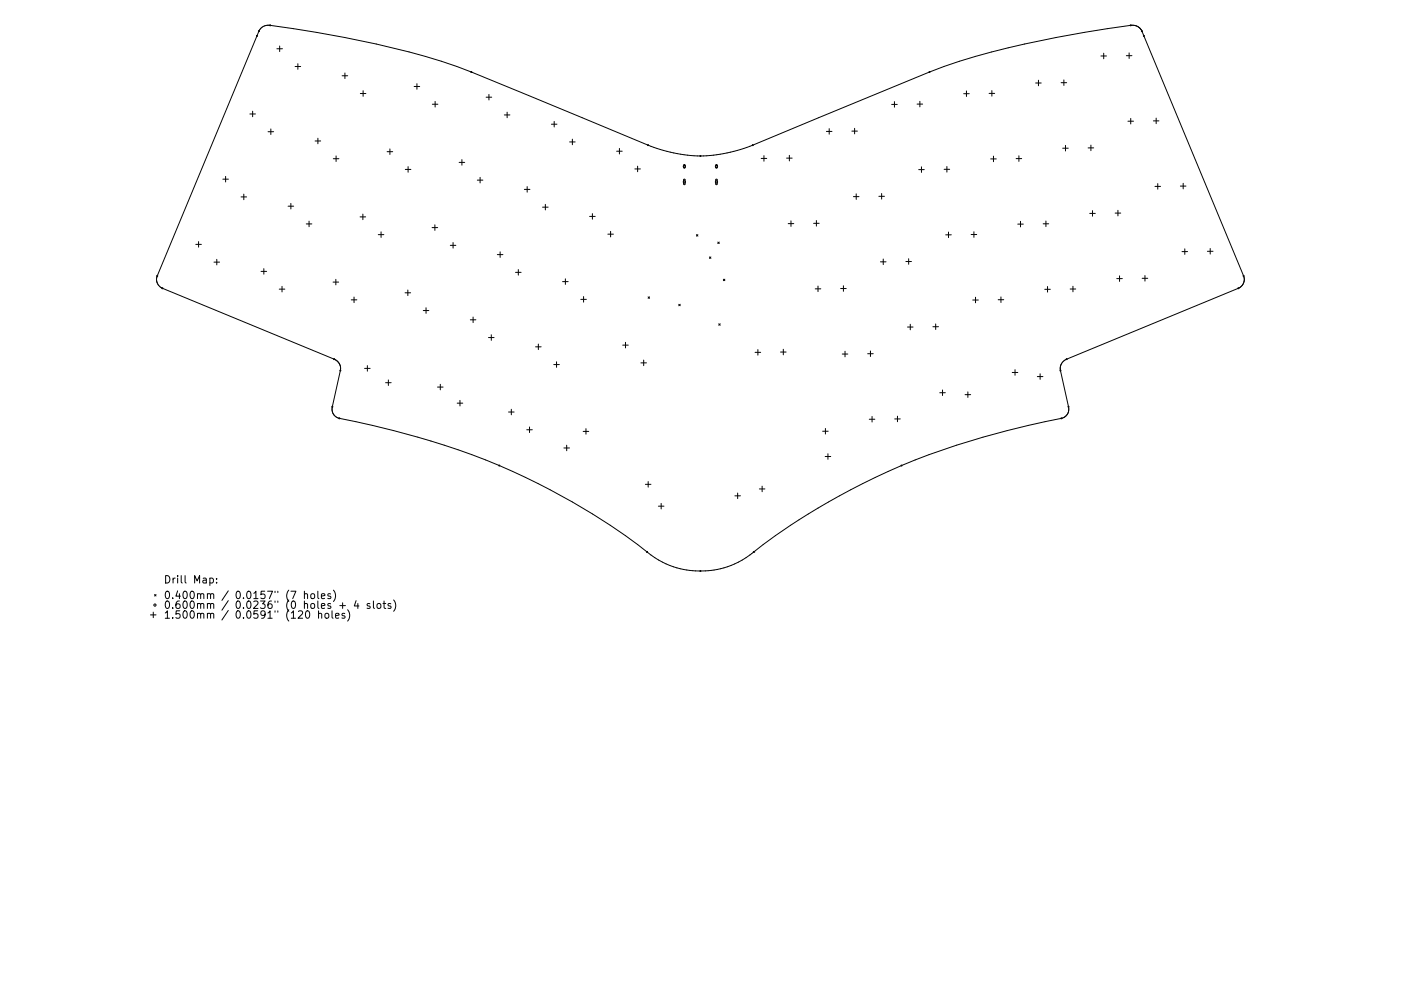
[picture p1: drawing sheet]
<svg xmlns="http://www.w3.org/2000/svg" width="297mm" height="210mm" viewBox="0 0 297 210" stroke-linecap="round" stroke-linejoin="round" font-family="sans-serif">
<defs><g id="words">
<g font-size="2.2">
<text x="34.7" y="123.8">Drill Map:</text>
<text x="34.7" y="127.1">0.400mm / 0.0157&quot; (7 holes)</text>
<text x="34.7" y="129.2">0.600mm / 0.0236&quot; (0 holes + 4 slots)</text>
<text x="34.7" y="131.2">1.500mm / 0.0591&quot; (120 holes)</text>
</g>
</g></defs>
<g fill="none" stroke="#000" stroke-width=".21">
<path d="M55.3 6a2.3 2.3 0 0 1 2-.6 207.9 207.9 0 0 1 39.5 8.7l40.6 16.7a28 28 0 0 0 22.2 0l37.5-15.5a163.5 163.5 0 0 1 32.8-8.4l10.1-1.5 1 .2 .9 .7 21.8 52.2a2.04 2.04 0 0 1-1.1 2.7l-36.4 15a2.11 2.11 0 0 0-1.4 2.4l1.7 7.7a1.98 1.98 0 0 1-1.5 2.5 161.2 161.2 0 0 0-42.1 13.8 141 141 0 0 0-24.7 15.7 17.9 17.9 0 0 1-21-1.2 145.1 145.1 0 0 0-58.2-26.8l-7-1.5a1.98 1.98 0 0 1-1.5-2.5l1.7-8-.2-1-.7-.8-36.9-15.3a2.03 2.03 0 0 1-1.1-2.7l21.6-51.9zM58.7 10.3h1.2M59.3 9.8v1.1M62.6 14.1h1.1M63.2 13.5v1.2M72.5 16.1h1.2M73.1 15.5v1.2M76.4 19.8h1.2M77 19.3v1.1M87.8 18.3h1.2M88.4 17.8v1.1M204.3 19.9h1.2"/>
<path d="M204.9 19.3v1.2M209.7 19.8h1.2M210.3 19.2v1.2M219.6 17.6h1.2M220.2 17v1.2M225 17.5h1.2M225.6 17v1.1M233.4 11.9h1.2M234 11.3v1.2M238.8 11.8h1.2M239.4 11.2v1.2M47.2 38h1.2"/>
<path d="M47.8 37.4v1.2M53 24.2h1.2M53.6 23.6v1.2M56.8 27.9h1.2M57.4 27.4v1.1M66.8 29.9h1.2M67.4 29.3v1.2M70.7 33.7h1.1M71.3 33.1v1.2M82.1 32.2h1.2M82.7 31.6v1.2M85.9 35.9h1.2"/>
<path d="M86.5 35.4v1.1M91.7 22.1h1.1M92.3 21.5v1.2M97.3 34.5h1.2M97.9 33.9v1.1M101.2 38.2h1.2M101.8 37.6v1.2M103.1 20.6h1.2M103.7 20v1.2M106.9 24.4h1.2M107.5 23.8v1.2M111.8 39.6v1.2"/>
<path d="M116.9 26.4h1.2M117.5 25.8v1.1M120.8 30.1h1.1M121.4 29.5v1.2M130.7 32.1h1.2M131.3 31.5v1.2M134.6 35.8h1.2M135.2 35.3v1.1M145 35h.3l-.2 .7-.2-.1zM145 38l.3 .1v1l-.2 .1-.2-.2zM151.8 35h.3l-.2 .7-.1-.1zM151.8 38l.3 .1v1l-.2 .1-.2-.2z"/>
<path d="M161.4 33.6h1.2M162 33v1.2M166.8 33.5h1.2M167.4 33v1.1M175.2 27.9h1.2M175.8 27.3v1.2M180.6 27.8h1.2M181.2 27.2v1.2M189 22.2h1.2M189.6 21.6v1.1M194.4 22.1h1.2M194.8 36h1.2"/>
<path d="M195 21.5v1.2M195.4 35.4v1.2M200.2 35.9h1.2M200.8 35.3v1.2M210 33.7h1.2M210.6 33.1v1.2M215.4 33.6h1.2M216 33.1v1.1M225.3 31.4h1.2M225.9 30.9v1.1M230.7 31.4h1.2M231.3 30.8v1.2"/>
<path d="M239.1 25.7h1.2M239.7 25.1v1.2M244.5 25.6h1.2M244.9 39.5h1.2M245.1 25.1v1.1M245.5 39v1.1M250.3 39.5h1.1M250.9 38.9v1.2M41.5 51.8h1.2M42.1 51.3v1.1M45.4 55.6h1.2M46 55v1.2"/>
<path d="M51.1 41.8h1.2M51.7 41.2v1.2M55.3 57.6h1.2M55.9 57v1.2M61.1 43.7h1.2M61.7 43.2v1.1M64.9 47.5h1.2M65.5 46.9v1.2M70.6 59.9h1.2M71.2 59.3v1.1M76.3 46h1.2M76.9 45.4v1.2"/>
<path d="M80.2 49.8h1.2M80.8 49.2v1.2M91.6 48.3h1.2M92.2 47.7v1.2M95.5 52.1h1.2M96.1 51.5v1.1M105.4 54h1.2M106 53.4v1.2M109.3 57.8h1.2M109.9 57.2v1.2M111.2 40.2h1.2M115 43.9h1.2"/>
<path d="M115.6 43.4v1.1M119.3 59.7h1.2M119.9 59.2v1.1M125 45.9h1.2M125.6 45.3v1.2M128.9 49.7h1.2M129.5 49.1v1.2M147.7 49.8l.3 .3M148 49.8l-.3 .3M150.4 54.5l.3 .3M150.7 54.5l-.3 .3M152.2 51.4l.3 .3"/>
<path d="M152.5 51.4l-.3 .3M153.4 59.2l.3 .4M153.7 59.2l-.3 .4M167.1 47.4h1.2M167.7 46.9v1.1M172.5 47.4h1.2M173.1 46.8v1.2M180.9 41.7h1.2M181.5 41.1v1.2M186.3 41.7h1.2M186.7 55.6h1.2M186.9 41.1v1.1"/>
<path d="M187.3 55v1.1M192.1 55.5h1.1M192.7 54.9v1.2M200.5 49.8h1.2M201.1 49.2v1.2M205.9 49.8h1.2M206.5 49.2v1.1M215.8 47.5h1.2M216.4 47v1.1M221.2 47.5h1.1M221.8 46.9v1.2M231 45.3h1.2"/>
<path d="M231.6 44.7v1.2M236.4 45.2h1.2M236.8 59.1h1.2M237 44.6v1.2M237.4 58.5v1.2M242.2 59h1.1M242.8 58.5v1.1M250.6 53.4h1.2M251.2 52.8v1.2M256 53.3h1.2M256.6 52.7v1.2M59.2 61.3h1.2"/>
<path d="M59.8 60.8v1.1M74.5 63.6h1.2M75.1 63v1.2M77.3 78.2h1.2M77.9 77.6v1.2M85.9 62.1h1.2M86.5 61.5v1.2M89.7 65.9h1.2M90.3 65.3v1.2M99.7 67.9h1.2M100.3 67.3v1.1M103.6 71.6h1.2"/>
<path d="M104.2 71v1.2M113.5 73.6h1.2M114.1 73v1.2M117.4 77.3h1.2M118 76.8v1.1M123.1 63.5h1.2M123.7 62.9v1.2M132 73.2h1.2M132.6 72.6v1.2M135.9 77h1.2M136.5 76.4v1.2M137.4 63l.3 .3"/>
<path d="M137.7 63l-.3 .3M143.9 64.6l.3 .3M144.2 64.6l-.3 .3M152.4 68.7l.3 .3M152.7 68.7l-.3 .3M160.1 74.8h1.2M160.7 74.2v1.1M165.5 74.7h1.2M166.1 74.1v1.2M172.8 61.3h1.2M173.4 60.7v1.2M178.2 61.2h1.2"/>
<path d="M178.6 75.1h1.2M178.8 60.6v1.2M179.2 74.5v1.2M184 75.1h1.1M184.6 74.5v1.1M192.4 69.4h1.2M193 68.8v1.2M197.8 69.3h1.2M198.4 68.7v1.2M206.2 63.7h1.2M206.8 63.1v1.1M211.6 63.6h1.2"/>
<path d="M212.2 63v1.2M214.6 79h1.2M215.2 78.4v1.2M219.9 79.9h1.2M220.5 79.3v1.2M221.5 61.4h1.2M222.1 60.8v1.2M226.9 61.3h1.2M227.5 60.7v1.2M81.7 81.2h1.2M82.3 80.6v1.2M92.8 82.1h1.1"/>
<path d="M93.4 81.5v1.2M96.9 85.5h1.2M97.5 84.9v1.2M107.8 87.4h1.2M108.4 86.8v1.2M111.7 91.2h1.2M112.3 90.6v1.2M119.6 95h1.1M120.1 94.5v1.1M123.6 91.5h1.2M124.2 90.9v1.2M174.4 91.5h1.2"/>
<path d="M174.9 96.9h1.2M175 90.9v1.2M175.5 96.3v1.1M184.3 89h1.2M184.9 88.4v1.1M189.7 88.9h1.2M190.3 88.3v1.2M199.2 83.3h1.2M199.8 82.7v1.2M204.6 83.7h1.2M205.2 83.1v1.2M136.8 102.8h1.2"/>
<path d="M137.4 102.2v1.1M139.6 107.4h1.2M140.2 106.8v1.2M155.8 105.2h1.2M156.4 104.6v1.2M159.8 117.1h.1M161 103.7h1.2M161.6 103.1v1.2M31.9 130.5h1.2M32.5 129.9v1.1M32.8 126.1l.3 .4M33.1 126.1l-.3 .4"/>
<path d="M44.5 122.7l.4-.1 .3 .3-.1 .7h-.6M45.9 123.5v.2M45.9 122.7v.2M64.5 126.1l.3-.1h.3l.1 1M64.5 125.4v1.6M64.9 129.7l.2-.1a.84 .84 0 0 1 .6 .8 .84 .84 0 0 1-.6 .8l-.2-.2-.1-.4zM66 126.1l.2-.1 .4 .1 .1 .6-.1 .2-.4 .1-.2-.1zM67.4 125.4v1.4l.2 .2M67.5 130.3l.3-.2 .3 .1 .1 1M67.5 129.6v1.6M68.1 126.5l.8-.2-.1-.3h-.4l-.3 .2 .1 .7h.6M69 130.3l.2-.2 .4 .2 .1 .6-.1 .2-.4 .1-.2-.2z"/>
<path d="M70.1 126h-.4l-.2 .2 .1 .2 .5 .2v.3h-.6M70.4 129.6v1.3l.2 .3M70.7 125.2a1.81 1.81 0 0 1 0 2.4M71.1 130.6l.8-.1-.1-.3-.4-.1-.3 .2 .1 .8h.6M72 128.5h1.2M72.6 127.9v1.2M73.1 130.2l-.4-.1-.2 .2 .1 .3 .5 .1v.4h-.6M73.7 129.4a1.81 1.81 0 0 1 0 2.4M75.5 127.4l-.4 1.2h1M75.9 128v1.1M78.4 128.1l-.4-.1-.2 .3 .1 .2 .5 .1v.4h-.6M79.2 127.5v1.4l.2 .2"/>
<path d="M80 128.2l.2-.2 .5 .2 .1 .6-.2 .2-.4 .1-.2-.2zM81.2 128h.6M81.4 127.5v1.4l.4 .2M82.9 128.1l-.4-.1-.2 .3v.2l.6 .1v.4h-.6M83.5 127.3a1.81 1.81 0 0 1 0 2.4"/>
<circle cx="145.1" cy="38.6" r=".24"/>
<circle cx="145.1" cy="35.3" r=".24"/>
<circle cx="151.9" cy="38.6" r=".24"/>
<circle cx="151.9" cy="35.3" r=".24"/>
<circle cx="32.8" cy="128.4" r=".24"/>
</g>
<g fill="#000" stroke="#000" stroke-width=".21">
<circle cx="54.5" cy="7.6" r=".1"/>
<circle cx="54.9" cy="6.6" r=".1"/>
<circle cx="57.3" cy="5.4" r=".1"/>
<circle cx="99.9" cy="15.3" r=".1"/>
<circle cx="197.1" cy="15.3" r=".1"/>
<circle cx="239.7" cy="5.4" r=".1"/>
<circle cx="242.1" cy="6.6" r=".1"/>
<circle cx="242.5" cy="7.6" r=".1"/>
<circle cx="137.4" cy="30.8" r=".1"/>
<circle cx="148.5" cy="33.1" r=".1"/>
<circle cx="159.6" cy="30.8" r=".1"/>
<circle cx="33.3" cy="58.5" r=".1"/>
<circle cx="263.7" cy="58.5" r=".1"/>
<circle cx="34.4" cy="61.2" r=".1"/>
<circle cx="70.8" cy="76.2" r=".1"/>
<circle cx="72.2" cy="78.6" r=".1"/>
<circle cx="224.8" cy="78.6" r=".1"/>
<circle cx="226.2" cy="76.2" r=".1"/>
<circle cx="262.6" cy="61.2" r=".1"/>
<circle cx="70.5" cy="86.3" r=".1"/>
<circle cx="72" cy="88.8" r=".1"/>
<circle cx="105.9" cy="98.8" r=".1"/>
<circle cx="191.1" cy="98.8" r=".1"/>
<circle cx="225" cy="88.8" r=".1"/>
<circle cx="226.5" cy="86.3" r=".1"/>
<circle cx="137.2" cy="117.1" r=".1"/>
<circle cx="159.8" cy="117.1" r=".1"/>
<circle cx="148.5" cy="121.1" r=".1"/>
</g>
<use href="#words"/>
</svg>
